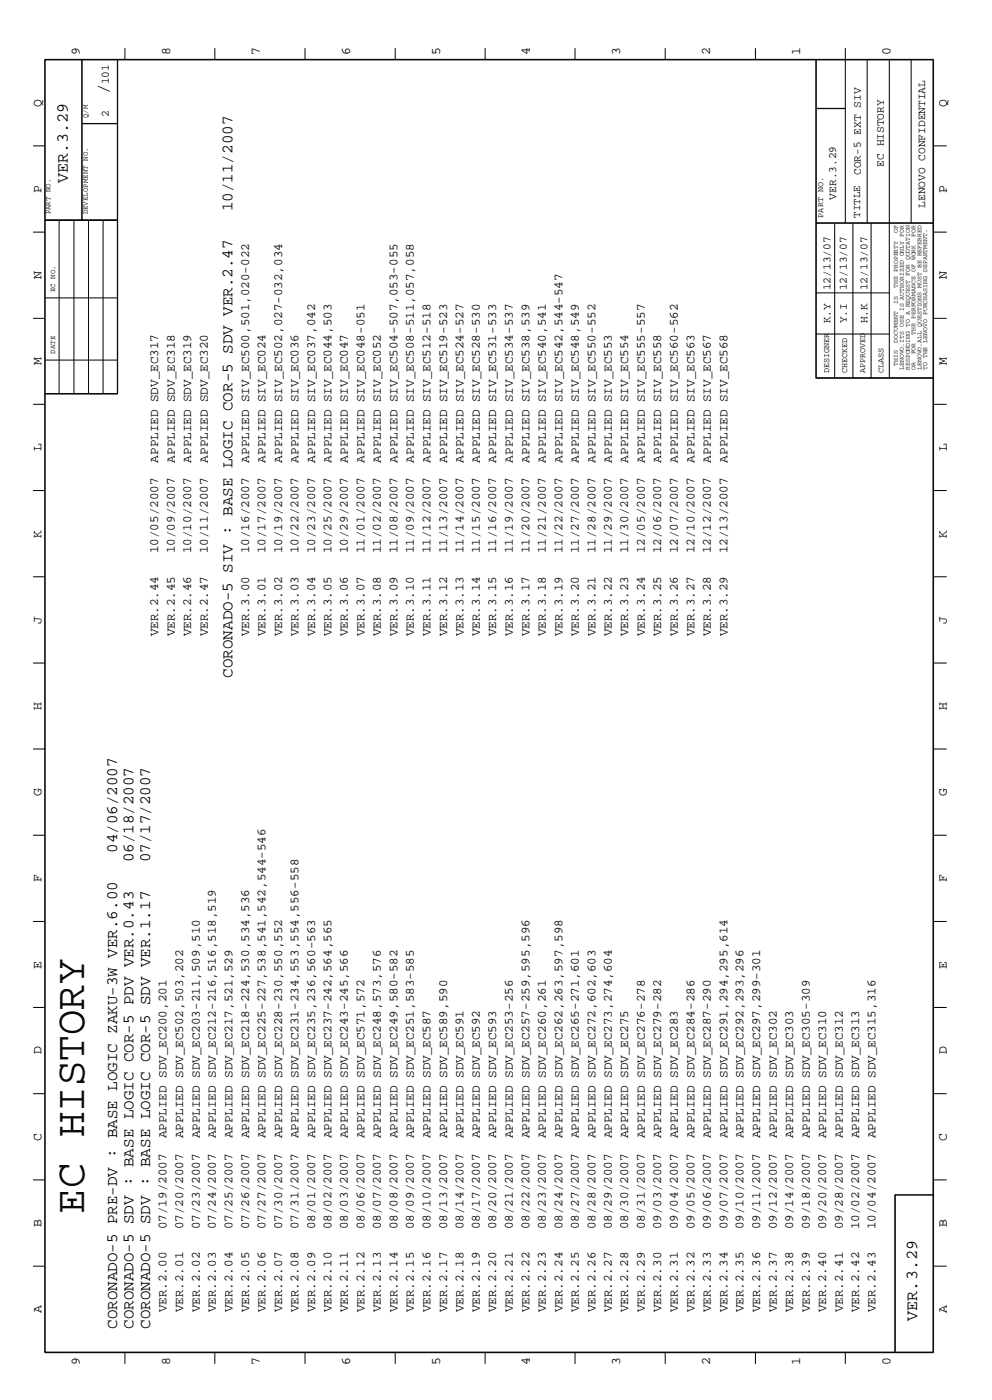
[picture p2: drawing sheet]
<svg xmlns="http://www.w3.org/2000/svg" width="300mm" height="423mm" viewBox="0 0 300 423" stroke-linecap="round" stroke-linejoin="round" font-family="sans-serif">
<defs><g id="words">
<text font-size="12.8" x="25.4" y="366.9" transform="rotate(-90 25.4 366.9)">EC HISTORY</text>
<text font-size="5.2" x="32.9" y="28.4" transform="rotate(-90 32.9 28.4)">/</text>
<g font-size="5.1">
<text x="20.5" y="55.4" transform="rotate(-90 20.5 55.4)">VER.3.29</text>
<text x="277.2" y="399.4" transform="rotate(-90 277.2 399.4)">VER.3.29</text>
</g>
<g font-size="4.8">
<text x="70.3" y="63.8" transform="rotate(-90 70.3 63.8)">10/11/2007</text>
<text x="70.3" y="204.9" transform="rotate(-90 70.3 204.9)">CORONADO-5 SIV : BASE LOGIC COR-5 SDV VER.2.47</text>
<text x="35.4" y="257.9" transform="rotate(-90 35.4 257.9)">04/06/2007</text>
<text x="40.4" y="260.8" transform="rotate(-90 40.4 260.8)">06/18/2007</text>
<text x="45.4" y="260.8" transform="rotate(-90 45.4 260.8)">07/17/2007</text>
<text x="35.4" y="401.8" transform="rotate(-90 35.4 401.8)">CORONADO-5 PRE-DV : BASE LOGIC ZAKU-3W VER.6.00</text>
<text x="40.4" y="401.8" transform="rotate(-90 40.4 401.8)">CORONADO-5 SDV : BASE LOGIC COR-5 PDV VER.0.43</text>
<text x="45.4" y="401.8" transform="rotate(-90 45.4 401.8)">CORONADO-5 SDV : BASE LOGIC COR-5 SDV VER.1.17</text>
</g>
<g font-size="4">
<text x="24.1" y="16.7" transform="rotate(-90 24.1 16.7)">9</text>
<text x="51.4" y="16.7" transform="rotate(-90 51.4 16.7)">8</text>
<text x="78.6" y="16.7" transform="rotate(-90 78.6 16.7)">7</text>
<text x="105.8" y="16.7" transform="rotate(-90 105.8 16.7)">6</text>
<text x="133.1" y="16.7" transform="rotate(-90 133.1 16.7)">5</text>
<text x="160.2" y="16.7" transform="rotate(-90 160.2 16.7)">4</text>
<text x="187.5" y="16.7" transform="rotate(-90 187.5 16.7)">3</text>
<text x="214.6" y="16.7" transform="rotate(-90 214.6 16.7)">2</text>
<text x="241.9" y="16.7" transform="rotate(-90 241.9 16.7)">1</text>
<text x="269.2" y="16.7" transform="rotate(-90 269.2 16.7)">0</text>
<text x="12.5" y="32.3" transform="rotate(-90 12.5 32.3)">Q</text>
<text x="286.2" y="32.3" transform="rotate(-90 286.2 32.3)">Q</text>
<text x="12.5" y="58.3" transform="rotate(-90 12.5 58.3)">P</text>
<text x="286.2" y="58.3" transform="rotate(-90 286.2 58.3)">P</text>
<text x="12.5" y="84.4" transform="rotate(-90 12.5 84.4)">N</text>
<text x="286.2" y="84.4" transform="rotate(-90 286.2 84.4)">N</text>
<text x="12.5" y="110.5" transform="rotate(-90 12.5 110.5)">M</text>
<text x="286.2" y="110.5" transform="rotate(-90 286.2 110.5)">M</text>
<text x="12.5" y="136.5" transform="rotate(-90 12.5 136.5)">L</text>
<text x="286.2" y="136.5" transform="rotate(-90 286.2 136.5)">L</text>
<text x="12.5" y="162.6" transform="rotate(-90 12.5 162.6)">K</text>
<text x="286.2" y="162.6" transform="rotate(-90 286.2 162.6)">K</text>
<text x="12.5" y="188.6" transform="rotate(-90 12.5 188.6)">J</text>
<text x="286.2" y="188.6" transform="rotate(-90 286.2 188.6)">J</text>
<text x="12.5" y="214.7" transform="rotate(-90 12.5 214.7)">H</text>
<text x="286.2" y="214.7" transform="rotate(-90 286.2 214.7)">H</text>
<text x="12.5" y="240.7" transform="rotate(-90 12.5 240.7)">G</text>
<text x="286.2" y="240.7" transform="rotate(-90 286.2 240.7)">G</text>
<text x="12.5" y="266.8" transform="rotate(-90 12.5 266.8)">F</text>
<text x="286.2" y="266.8" transform="rotate(-90 286.2 266.8)">F</text>
<text x="12.5" y="292.9" transform="rotate(-90 12.5 292.9)">E</text>
<text x="286.2" y="292.9" transform="rotate(-90 286.2 292.9)">E</text>
<text x="12.5" y="318.9" transform="rotate(-90 12.5 318.9)">D</text>
<text x="286.2" y="318.9" transform="rotate(-90 286.2 318.9)">D</text>
<text x="12.5" y="344.9" transform="rotate(-90 12.5 344.9)">C</text>
<text x="286.2" y="344.9" transform="rotate(-90 286.2 344.9)">C</text>
<text x="12.5" y="371" transform="rotate(-90 12.5 371)">B</text>
<text x="286.2" y="371" transform="rotate(-90 286.2 371)">B</text>
<text x="12.5" y="397" transform="rotate(-90 12.5 397)">A</text>
<text x="286.2" y="397" transform="rotate(-90 286.2 397)">A</text>
<text x="24.1" y="412.7" transform="rotate(-90 24.1 412.7)">9</text>
<text x="51.4" y="412.7" transform="rotate(-90 51.4 412.7)">8</text>
<text x="78.6" y="412.7" transform="rotate(-90 78.6 412.7)">7</text>
<text x="105.8" y="412.7" transform="rotate(-90 105.8 412.7)">6</text>
<text x="133.1" y="412.7" transform="rotate(-90 133.1 412.7)">5</text>
<text x="160.2" y="412.7" transform="rotate(-90 160.2 412.7)">4</text>
<text x="187.5" y="412.7" transform="rotate(-90 187.5 412.7)">3</text>
<text x="214.6" y="412.7" transform="rotate(-90 214.6 412.7)">2</text>
<text x="241.9" y="412.7" transform="rotate(-90 241.9 412.7)">1</text>
<text x="269.2" y="412.7" transform="rotate(-90 269.2 412.7)">0</text>
</g>
<g font-size="3.8">
<text x="47.8" y="139.9" transform="rotate(-90 47.8 139.9)">APPLIED SDV_EC317</text>
<text x="52.8" y="139.9" transform="rotate(-90 52.8 139.9)">APPLIED SDV_EC318</text>
<text x="57.8" y="139.9" transform="rotate(-90 57.8 139.9)">APPLIED SDV_EC319</text>
<text x="62.8" y="139.9" transform="rotate(-90 62.8 139.9)">APPLIED SDV_EC320</text>
<text x="75.3" y="139.9" transform="rotate(-90 75.3 139.9)">APPLIED SIV_EC500,501,020-022</text>
<text x="80.3" y="139.9" transform="rotate(-90 80.3 139.9)">APPLIED SIV_EC024</text>
<text x="85.3" y="139.9" transform="rotate(-90 85.3 139.9)">APPLIED SIV_EC502,027-032,034</text>
<text x="90.3" y="139.9" transform="rotate(-90 90.3 139.9)">APPLIED SIV_EC036</text>
<text x="95.3" y="139.9" transform="rotate(-90 95.3 139.9)">APPLIED SIV_EC037,042</text>
<text x="100.2" y="139.9" transform="rotate(-90 100.2 139.9)">APPLIED SIV_EC044,503</text>
<text x="105.2" y="139.9" transform="rotate(-90 105.2 139.9)">APPLIED SIV_EC047</text>
<text x="110.2" y="139.9" transform="rotate(-90 110.2 139.9)">APPLIED SIV_EC048-051</text>
<text x="115.1" y="139.9" transform="rotate(-90 115.1 139.9)">APPLIED SIV_EC052</text>
<text x="120.1" y="139.9" transform="rotate(-90 120.1 139.9)">APPLIED SIV_EC504-507,053-055</text>
<text x="125.1" y="139.9" transform="rotate(-90 125.1 139.9)">APPLIED SIV_EC508-511,057,058</text>
<text x="130.1" y="139.9" transform="rotate(-90 130.1 139.9)">APPLIED SIV_EC512-518</text>
<text x="135.1" y="139.9" transform="rotate(-90 135.1 139.9)">APPLIED SIV_EC519-523</text>
<text x="140.1" y="139.9" transform="rotate(-90 140.1 139.9)">APPLIED SIV_EC524-527</text>
<text x="145" y="139.9" transform="rotate(-90 145 139.9)">APPLIED SIV_EC528-530</text>
<text x="150" y="139.9" transform="rotate(-90 150 139.9)">APPLIED SIV_EC531-533</text>
<text x="155" y="139.9" transform="rotate(-90 155 139.9)">APPLIED SIV_EC534-537</text>
<text x="160" y="139.9" transform="rotate(-90 160 139.9)">APPLIED SIV_EC538,539</text>
<text x="165" y="139.9" transform="rotate(-90 165 139.9)">APPLIED SIV_EC540,541</text>
<text x="170" y="139.9" transform="rotate(-90 170 139.9)">APPLIED SIV_EC542,544-547</text>
<text x="175" y="139.9" transform="rotate(-90 175 139.9)">APPLIED SIV_EC548,549</text>
<text x="180" y="139.9" transform="rotate(-90 180 139.9)">APPLIED SIV_EC550-552</text>
<text x="184.9" y="139.9" transform="rotate(-90 184.9 139.9)">APPLIED SIV_EC553</text>
<text x="189.9" y="139.9" transform="rotate(-90 189.9 139.9)">APPLIED SIV_EC554</text>
<text x="194.9" y="139.9" transform="rotate(-90 194.9 139.9)">APPLIED SIV_EC555-557</text>
<text x="199.9" y="139.9" transform="rotate(-90 199.9 139.9)">APPLIED SIV_EC558</text>
<text x="204.9" y="139.9" transform="rotate(-90 204.9 139.9)">APPLIED SIV_EC560-562</text>
<text x="209.9" y="139.9" transform="rotate(-90 209.9 139.9)">APPLIED SIV_EC563</text>
<text x="214.9" y="139.9" transform="rotate(-90 214.9 139.9)">APPLIED SIV_EC567</text>
<text x="219.9" y="139.9" transform="rotate(-90 219.9 139.9)">APPLIED SIV_EC568</text>
<text x="47.8" y="167.3" transform="rotate(-90 47.8 167.3)">10/05/2007</text>
<text x="52.8" y="167.3" transform="rotate(-90 52.8 167.3)">10/09/2007</text>
<text x="57.8" y="167.3" transform="rotate(-90 57.8 167.3)">10/10/2007</text>
<text x="62.8" y="167.3" transform="rotate(-90 62.8 167.3)">10/11/2007</text>
<text x="75.3" y="167.3" transform="rotate(-90 75.3 167.3)">10/16/2007</text>
<text x="80.3" y="167.3" transform="rotate(-90 80.3 167.3)">10/17/2007</text>
<text x="85.3" y="167.3" transform="rotate(-90 85.3 167.3)">10/19/2007</text>
<text x="90.3" y="167.3" transform="rotate(-90 90.3 167.3)">10/22/2007</text>
<text x="95.3" y="167.3" transform="rotate(-90 95.3 167.3)">10/23/2007</text>
<text x="100.2" y="167.3" transform="rotate(-90 100.2 167.3)">10/25/2007</text>
<text x="105.2" y="167.3" transform="rotate(-90 105.2 167.3)">10/29/2007</text>
<text x="110.2" y="167.3" transform="rotate(-90 110.2 167.3)">11/01/2007</text>
<text x="115.1" y="167.3" transform="rotate(-90 115.1 167.3)">11/02/2007</text>
<text x="120.1" y="167.3" transform="rotate(-90 120.1 167.3)">11/08/2007</text>
<text x="125.1" y="167.3" transform="rotate(-90 125.1 167.3)">11/09/2007</text>
<text x="130.1" y="167.3" transform="rotate(-90 130.1 167.3)">11/12/2007</text>
<text x="135.1" y="167.3" transform="rotate(-90 135.1 167.3)">11/13/2007</text>
<text x="140.1" y="167.3" transform="rotate(-90 140.1 167.3)">11/14/2007</text>
<text x="145" y="167.3" transform="rotate(-90 145 167.3)">11/15/2007</text>
<text x="150" y="167.3" transform="rotate(-90 150 167.3)">11/16/2007</text>
<text x="155" y="167.3" transform="rotate(-90 155 167.3)">11/19/2007</text>
<text x="160" y="167.3" transform="rotate(-90 160 167.3)">11/20/2007</text>
<text x="165" y="167.3" transform="rotate(-90 165 167.3)">11/21/2007</text>
<text x="170" y="167.3" transform="rotate(-90 170 167.3)">11/22/2007</text>
<text x="175" y="167.3" transform="rotate(-90 175 167.3)">11/27/2007</text>
<text x="180" y="167.3" transform="rotate(-90 180 167.3)">11/28/2007</text>
<text x="184.9" y="167.3" transform="rotate(-90 184.9 167.3)">11/29/2007</text>
<text x="189.9" y="167.3" transform="rotate(-90 189.9 167.3)">11/30/2007</text>
<text x="194.9" y="167.3" transform="rotate(-90 194.9 167.3)">12/05/2007</text>
<text x="199.9" y="167.3" transform="rotate(-90 199.9 167.3)">12/06/2007</text>
<text x="204.9" y="167.3" transform="rotate(-90 204.9 167.3)">12/07/2007</text>
<text x="209.9" y="167.3" transform="rotate(-90 209.9 167.3)">12/10/2007</text>
<text x="214.9" y="167.3" transform="rotate(-90 214.9 167.3)">12/12/2007</text>
<text x="219.9" y="167.3" transform="rotate(-90 219.9 167.3)">12/13/2007</text>
<text x="47.8" y="192.4" transform="rotate(-90 47.8 192.4)">VER.2.44</text>
<text x="52.8" y="192.4" transform="rotate(-90 52.8 192.4)">VER.2.45</text>
<text x="57.8" y="192.4" transform="rotate(-90 57.8 192.4)">VER.2.46</text>
<text x="62.8" y="192.4" transform="rotate(-90 62.8 192.4)">VER.2.47</text>
<text x="75.3" y="192.4" transform="rotate(-90 75.3 192.4)">VER.3.00</text>
<text x="80.3" y="192.4" transform="rotate(-90 80.3 192.4)">VER.3.01</text>
<text x="85.3" y="192.4" transform="rotate(-90 85.3 192.4)">VER.3.02</text>
<text x="90.3" y="192.4" transform="rotate(-90 90.3 192.4)">VER.3.03</text>
<text x="95.3" y="192.4" transform="rotate(-90 95.3 192.4)">VER.3.04</text>
<text x="100.2" y="192.4" transform="rotate(-90 100.2 192.4)">VER.3.05</text>
<text x="105.2" y="192.4" transform="rotate(-90 105.2 192.4)">VER.3.06</text>
<text x="110.2" y="192.4" transform="rotate(-90 110.2 192.4)">VER.3.07</text>
<text x="115.1" y="192.4" transform="rotate(-90 115.1 192.4)">VER.3.08</text>
<text x="120.1" y="192.4" transform="rotate(-90 120.1 192.4)">VER.3.09</text>
<text x="125.1" y="192.4" transform="rotate(-90 125.1 192.4)">VER.3.10</text>
<text x="130.1" y="192.4" transform="rotate(-90 130.1 192.4)">VER.3.11</text>
<text x="135.1" y="192.4" transform="rotate(-90 135.1 192.4)">VER.3.12</text>
<text x="140.1" y="192.4" transform="rotate(-90 140.1 192.4)">VER.3.13</text>
<text x="145" y="192.4" transform="rotate(-90 145 192.4)">VER.3.14</text>
<text x="150" y="192.4" transform="rotate(-90 150 192.4)">VER.3.15</text>
<text x="155" y="192.4" transform="rotate(-90 155 192.4)">VER.3.16</text>
<text x="160" y="192.4" transform="rotate(-90 160 192.4)">VER.3.17</text>
<text x="165" y="192.4" transform="rotate(-90 165 192.4)">VER.3.18</text>
<text x="170" y="192.4" transform="rotate(-90 170 192.4)">VER.3.19</text>
<text x="175" y="192.4" transform="rotate(-90 175 192.4)">VER.3.20</text>
<text x="180" y="192.4" transform="rotate(-90 180 192.4)">VER.3.21</text>
<text x="184.9" y="192.4" transform="rotate(-90 184.9 192.4)">VER.3.22</text>
<text x="189.9" y="192.4" transform="rotate(-90 189.9 192.4)">VER.3.23</text>
<text x="194.9" y="192.4" transform="rotate(-90 194.9 192.4)">VER.3.24</text>
<text x="199.9" y="192.4" transform="rotate(-90 199.9 192.4)">VER.3.25</text>
<text x="204.9" y="192.4" transform="rotate(-90 204.9 192.4)">VER.3.26</text>
<text x="209.9" y="192.4" transform="rotate(-90 209.9 192.4)">VER.3.27</text>
<text x="214.9" y="192.4" transform="rotate(-90 214.9 192.4)">VER.3.28</text>
<text x="219.9" y="192.4" transform="rotate(-90 219.9 192.4)">VER.3.29</text>
<text x="50.4" y="344.3" transform="rotate(-90 50.4 344.3)">APPLIED SDV_EC200,201</text>
<text x="55.4" y="344.3" transform="rotate(-90 55.4 344.3)">APPLIED SDV_EC502,503,202</text>
<text x="60.4" y="344.3" transform="rotate(-90 60.4 344.3)">APPLIED SDV_EC203-211,509,510</text>
<text x="65.3" y="344.3" transform="rotate(-90 65.3 344.3)">APPLIED SDV_EC212-216,516,518,519</text>
<text x="70.3" y="344.3" transform="rotate(-90 70.3 344.3)">APPLIED SDV_EC217,521,529</text>
<text x="75.3" y="344.3" transform="rotate(-90 75.3 344.3)">APPLIED SDV_EC218-224,530,534,536</text>
<text x="80.3" y="344.3" transform="rotate(-90 80.3 344.3)">APPLIED SDV_EC225-227,538,541,542,544-546</text>
<text x="85.3" y="344.3" transform="rotate(-90 85.3 344.3)">APPLIED SDV_EC228-230,550,552</text>
<text x="90.3" y="344.3" transform="rotate(-90 90.3 344.3)">APPLIED SDV_EC231-234,553,554,556-558</text>
<text x="95.3" y="344.3" transform="rotate(-90 95.3 344.3)">APPLIED SDV_EC235,236,560-563</text>
<text x="100.2" y="344.3" transform="rotate(-90 100.2 344.3)">APPLIED SDV_EC237-242,564,565</text>
<text x="105.2" y="344.3" transform="rotate(-90 105.2 344.3)">APPLIED SDV_EC243-245,566</text>
<text x="110.2" y="344.3" transform="rotate(-90 110.2 344.3)">APPLIED SDV_EC571,572</text>
<text x="115.1" y="344.3" transform="rotate(-90 115.1 344.3)">APPLIED SDV_EC248,573,576</text>
<text x="120.1" y="344.3" transform="rotate(-90 120.1 344.3)">APPLIED SDV_EC249,580-582</text>
<text x="125.1" y="344.3" transform="rotate(-90 125.1 344.3)">APPLIED SDV_EC251,583-585</text>
<text x="130.1" y="344.3" transform="rotate(-90 130.1 344.3)">APPLIED SDV_EC587</text>
<text x="135.1" y="344.3" transform="rotate(-90 135.1 344.3)">APPLIED SDV_EC589,590</text>
<text x="140.1" y="344.3" transform="rotate(-90 140.1 344.3)">APPLIED SDV_EC591</text>
<text x="145" y="344.3" transform="rotate(-90 145 344.3)">APPLIED SDV_EC592</text>
<text x="150" y="344.3" transform="rotate(-90 150 344.3)">APPLIED SDV_EC593</text>
<text x="155" y="344.3" transform="rotate(-90 155 344.3)">APPLIED SDV_EC253-256</text>
<text x="160" y="344.3" transform="rotate(-90 160 344.3)">APPLIED SDV_EC257-259,595,596</text>
<text x="165" y="344.3" transform="rotate(-90 165 344.3)">APPLIED SDV_EC260,261</text>
<text x="170" y="344.3" transform="rotate(-90 170 344.3)">APPLIED SDV_EC262,263,597,598</text>
<text x="175" y="344.3" transform="rotate(-90 175 344.3)">APPLIED SDV_EC265-271,601</text>
<text x="180" y="344.3" transform="rotate(-90 180 344.3)">APPLIED SDV_EC272,602,603</text>
<text x="184.9" y="344.3" transform="rotate(-90 184.9 344.3)">APPLIED SDV_EC273,274,604</text>
<text x="189.9" y="344.3" transform="rotate(-90 189.9 344.3)">APPLIED SDV_EC275</text>
<text x="194.9" y="344.3" transform="rotate(-90 194.9 344.3)">APPLIED SDV_EC276-278</text>
<text x="199.9" y="344.3" transform="rotate(-90 199.9 344.3)">APPLIED SDV_EC279-282</text>
<text x="204.9" y="344.3" transform="rotate(-90 204.9 344.3)">APPLIED SDV_EC283</text>
<text x="209.9" y="344.3" transform="rotate(-90 209.9 344.3)">APPLIED SDV_EC284-286</text>
<text x="214.9" y="344.3" transform="rotate(-90 214.9 344.3)">APPLIED SDV_EC287-290</text>
<text x="219.9" y="344.3" transform="rotate(-90 219.9 344.3)">APPLIED SDV_EC291,294,295,614</text>
<text x="224.8" y="344.3" transform="rotate(-90 224.8 344.3)">APPLIED SDV_EC292,293,296</text>
<text x="229.8" y="344.3" transform="rotate(-90 229.8 344.3)">APPLIED SDV_EC297,299-301</text>
<text x="234.8" y="344.3" transform="rotate(-90 234.8 344.3)">APPLIED SDV_EC302</text>
<text x="239.8" y="344.3" transform="rotate(-90 239.8 344.3)">APPLIED SDV_EC303</text>
<text x="244.8" y="344.3" transform="rotate(-90 244.8 344.3)">APPLIED SDV_EC305-309</text>
<text x="249.8" y="344.3" transform="rotate(-90 249.8 344.3)">APPLIED SDV_EC310</text>
<text x="254.8" y="344.3" transform="rotate(-90 254.8 344.3)">APPLIED SDV_EC312</text>
<text x="259.8" y="344.3" transform="rotate(-90 259.8 344.3)">APPLIED SDV_EC313</text>
<text x="264.7" y="344.3" transform="rotate(-90 264.7 344.3)">APPLIED SDV_EC315,316</text>
<text x="50.4" y="371.7" transform="rotate(-90 50.4 371.7)">07/19/2007</text>
<text x="55.4" y="371.7" transform="rotate(-90 55.4 371.7)">07/20/2007</text>
<text x="60.4" y="371.7" transform="rotate(-90 60.4 371.7)">07/23/2007</text>
<text x="65.3" y="371.7" transform="rotate(-90 65.3 371.7)">07/24/2007</text>
<text x="70.3" y="371.7" transform="rotate(-90 70.3 371.7)">07/25/2007</text>
<text x="75.3" y="371.7" transform="rotate(-90 75.3 371.7)">07/26/2007</text>
<text x="80.3" y="371.7" transform="rotate(-90 80.3 371.7)">07/27/2007</text>
<text x="85.3" y="371.7" transform="rotate(-90 85.3 371.7)">07/30/2007</text>
<text x="90.3" y="371.7" transform="rotate(-90 90.3 371.7)">07/31/2007</text>
<text x="95.3" y="371.7" transform="rotate(-90 95.3 371.7)">08/01/2007</text>
<text x="100.2" y="371.7" transform="rotate(-90 100.2 371.7)">08/02/2007</text>
<text x="105.2" y="371.7" transform="rotate(-90 105.2 371.7)">08/03/2007</text>
<text x="110.2" y="371.7" transform="rotate(-90 110.2 371.7)">08/06/2007</text>
<text x="115.1" y="371.7" transform="rotate(-90 115.1 371.7)">08/07/2007</text>
<text x="120.1" y="371.7" transform="rotate(-90 120.1 371.7)">08/08/2007</text>
<text x="125.1" y="371.7" transform="rotate(-90 125.1 371.7)">08/09/2007</text>
<text x="130.1" y="371.7" transform="rotate(-90 130.1 371.7)">08/10/2007</text>
<text x="135.1" y="371.7" transform="rotate(-90 135.1 371.7)">08/13/2007</text>
<text x="140.1" y="371.7" transform="rotate(-90 140.1 371.7)">08/14/2007</text>
<text x="145" y="371.7" transform="rotate(-90 145 371.7)">08/17/2007</text>
<text x="150" y="371.7" transform="rotate(-90 150 371.7)">08/20/2007</text>
<text x="155" y="371.7" transform="rotate(-90 155 371.7)">08/21/2007</text>
<text x="160" y="371.7" transform="rotate(-90 160 371.7)">08/22/2007</text>
<text x="165" y="371.7" transform="rotate(-90 165 371.7)">08/23/2007</text>
<text x="170" y="371.7" transform="rotate(-90 170 371.7)">08/24/2007</text>
<text x="175" y="371.7" transform="rotate(-90 175 371.7)">08/27/2007</text>
<text x="180" y="371.7" transform="rotate(-90 180 371.7)">08/28/2007</text>
<text x="184.9" y="371.7" transform="rotate(-90 184.9 371.7)">08/29/2007</text>
<text x="189.9" y="371.7" transform="rotate(-90 189.9 371.7)">08/30/2007</text>
<text x="194.9" y="371.7" transform="rotate(-90 194.9 371.7)">08/31/2007</text>
<text x="199.9" y="371.7" transform="rotate(-90 199.9 371.7)">09/03/2007</text>
<text x="204.9" y="371.7" transform="rotate(-90 204.9 371.7)">09/04/2007</text>
<text x="209.9" y="371.7" transform="rotate(-90 209.9 371.7)">09/05/2007</text>
<text x="214.9" y="371.7" transform="rotate(-90 214.9 371.7)">09/06/2007</text>
<text x="219.9" y="371.7" transform="rotate(-90 219.9 371.7)">09/07/2007</text>
<text x="224.8" y="371.7" transform="rotate(-90 224.8 371.7)">09/10/2007</text>
<text x="229.8" y="371.7" transform="rotate(-90 229.8 371.7)">09/11/2007</text>
<text x="234.8" y="371.7" transform="rotate(-90 234.8 371.7)">09/12/2007</text>
<text x="239.8" y="371.7" transform="rotate(-90 239.8 371.7)">09/14/2007</text>
<text x="244.8" y="371.7" transform="rotate(-90 244.8 371.7)">09/18/2007</text>
<text x="249.8" y="371.7" transform="rotate(-90 249.8 371.7)">09/20/2007</text>
<text x="254.8" y="371.7" transform="rotate(-90 254.8 371.7)">09/28/2007</text>
<text x="259.8" y="371.7" transform="rotate(-90 259.8 371.7)">10/02/2007</text>
<text x="264.7" y="371.7" transform="rotate(-90 264.7 371.7)">10/04/2007</text>
<text x="50.4" y="396.8" transform="rotate(-90 50.4 396.8)">VER.2.00</text>
<text x="55.4" y="396.8" transform="rotate(-90 55.4 396.8)">VER.2.01</text>
<text x="60.4" y="396.8" transform="rotate(-90 60.4 396.8)">VER.2.02</text>
<text x="65.3" y="396.8" transform="rotate(-90 65.3 396.8)">VER.2.03</text>
<text x="70.3" y="396.8" transform="rotate(-90 70.3 396.8)">VER.2.04</text>
<text x="75.3" y="396.8" transform="rotate(-90 75.3 396.8)">VER.2.05</text>
<text x="80.3" y="396.8" transform="rotate(-90 80.3 396.8)">VER.2.06</text>
<text x="85.3" y="396.8" transform="rotate(-90 85.3 396.8)">VER.2.07</text>
<text x="90.3" y="396.8" transform="rotate(-90 90.3 396.8)">VER.2.08</text>
<text x="95.3" y="396.8" transform="rotate(-90 95.3 396.8)">VER.2.09</text>
<text x="100.2" y="396.8" transform="rotate(-90 100.2 396.8)">VER.2.10</text>
<text x="105.2" y="396.8" transform="rotate(-90 105.2 396.8)">VER.2.11</text>
<text x="110.2" y="396.8" transform="rotate(-90 110.2 396.8)">VER.2.12</text>
<text x="115.1" y="396.8" transform="rotate(-90 115.1 396.8)">VER.2.13</text>
<text x="120.1" y="396.8" transform="rotate(-90 120.1 396.8)">VER.2.14</text>
<text x="125.1" y="396.8" transform="rotate(-90 125.1 396.8)">VER.2.15</text>
<text x="130.1" y="396.8" transform="rotate(-90 130.1 396.8)">VER.2.16</text>
<text x="135.1" y="396.8" transform="rotate(-90 135.1 396.8)">VER.2.17</text>
<text x="140.1" y="396.8" transform="rotate(-90 140.1 396.8)">VER.2.18</text>
<text x="145" y="396.8" transform="rotate(-90 145 396.8)">VER.2.19</text>
<text x="150" y="396.8" transform="rotate(-90 150 396.8)">VER.2.20</text>
<text x="155" y="396.8" transform="rotate(-90 155 396.8)">VER.2.21</text>
<text x="160" y="396.8" transform="rotate(-90 160 396.8)">VER.2.22</text>
<text x="165" y="396.8" transform="rotate(-90 165 396.8)">VER.2.23</text>
<text x="170" y="396.8" transform="rotate(-90 170 396.8)">VER.2.24</text>
<text x="175" y="396.8" transform="rotate(-90 175 396.8)">VER.2.25</text>
<text x="180" y="396.8" transform="rotate(-90 180 396.8)">VER.2.26</text>
<text x="184.9" y="396.8" transform="rotate(-90 184.9 396.8)">VER.2.27</text>
<text x="189.9" y="396.8" transform="rotate(-90 189.9 396.8)">VER.2.28</text>
<text x="194.9" y="396.8" transform="rotate(-90 194.9 396.8)">VER.2.29</text>
<text x="199.9" y="396.8" transform="rotate(-90 199.9 396.8)">VER.2.30</text>
<text x="204.9" y="396.8" transform="rotate(-90 204.9 396.8)">VER.2.31</text>
<text x="209.9" y="396.8" transform="rotate(-90 209.9 396.8)">VER.2.32</text>
<text x="214.9" y="396.8" transform="rotate(-90 214.9 396.8)">VER.2.33</text>
<text x="219.9" y="396.8" transform="rotate(-90 219.9 396.8)">VER.2.34</text>
<text x="224.8" y="396.8" transform="rotate(-90 224.8 396.8)">VER.2.35</text>
<text x="229.8" y="396.8" transform="rotate(-90 229.8 396.8)">VER.2.36</text>
<text x="234.8" y="396.8" transform="rotate(-90 234.8 396.8)">VER.2.37</text>
<text x="239.8" y="396.8" transform="rotate(-90 239.8 396.8)">VER.2.38</text>
<text x="244.8" y="396.8" transform="rotate(-90 244.8 396.8)">VER.2.39</text>
<text x="249.8" y="396.8" transform="rotate(-90 249.8 396.8)">VER.2.40</text>
<text x="254.8" y="396.8" transform="rotate(-90 254.8 396.8)">VER.2.41</text>
<text x="259.8" y="396.8" transform="rotate(-90 259.8 396.8)">VER.2.42</text>
<text x="264.7" y="396.8" transform="rotate(-90 264.7 396.8)">VER.2.43</text>
</g>
<g font-size="3.4">
<text x="32.9" y="25.5" transform="rotate(-90 32.9 25.5)">101</text>
<text x="32.9" y="35.5" transform="rotate(-90 32.9 35.5)">2</text>
<text x="260.2" y="52.9" transform="rotate(-90 260.2 52.9)">COR-5 EXT SIV</text>
<text x="267.2" y="50.4" transform="rotate(-90 267.2 50.4)">EC HISTORY</text>
<text x="252.7" y="60.4" transform="rotate(-90 252.7 60.4)">VER.3.29</text>
<text x="279.7" y="62.8" transform="rotate(-90 279.7 62.8)">LENOVO CONFIDENTIAL</text>
<text x="251" y="87.8" transform="rotate(-90 251 87.8)">12/13/07</text>
<text x="255.9" y="87.8" transform="rotate(-90 255.9 87.8)">12/13/07</text>
<text x="262.2" y="87.8" transform="rotate(-90 262.2 87.8)">12/13/07</text>
<text x="251" y="97.8" transform="rotate(-90 251 97.8)">K.Y</text>
<text x="255.9" y="97.8" transform="rotate(-90 255.9 97.8)">Y.I</text>
<text x="262.2" y="97.8" transform="rotate(-90 262.2 97.8)">H.K</text>
</g>
<text font-size="3.2" x="260" y="65.8" transform="rotate(-90 260 65.8)">TITLE</text>
<g font-size="2.5">
<text x="248.8" y="65.8" transform="rotate(-90 248.8 65.8)">PART NO.</text>
<text x="250.6" y="112.9" transform="rotate(-90 250.6 112.9)">DESIGNER</text>
<text x="256.1" y="112.9" transform="rotate(-90 256.1 112.9)">CHECKED</text>
<text x="261.5" y="112.9" transform="rotate(-90 261.5 112.9)">APPROVED</text>
<text x="267" y="112.9" transform="rotate(-90 267 112.9)">CLASS</text>
</g>
<g font-size="2.3">
<text x="26.6" y="35.7" transform="rotate(-90 26.6 35.7)">Q/M</text>
<text x="15.2" y="64.9" transform="rotate(-90 15.2 64.9)">PART NO.</text>
<text x="26.6" y="64.9" transform="rotate(-90 26.6 64.9)">DEVELOPMENT NO.</text>
<text x="16.7" y="88.3" transform="rotate(-90 16.7 88.3)">EC NO.</text>
<text x="16.7" y="106.9" transform="rotate(-90 16.7 106.9)">DATE</text>
</g>
<g font-size="2">
<text x="271.4" y="70.4" transform="rotate(-90 271.4 70.4)">OF</text>
<text x="276.7" y="71.6" transform="rotate(-90 276.7 71.6)">FOR</text>
<text x="271.4" y="87" transform="rotate(-90 271.4 87)">THE PROPERTY</text>
<text x="271.4" y="91.8" transform="rotate(-90 271.4 91.8)">IS</text>
<text x="276.7" y="101.3" transform="rotate(-90 276.7 101.3)">THE PERFORMANCE OF WORK</text>
<text x="271.4" y="103.6" transform="rotate(-90 271.4 103.6)">DOCUMENT</text>
<text x="276.7" y="107.2" transform="rotate(-90 276.7 107.2)">FOR</text>
<text x="271.4" y="110.7" transform="rotate(-90 271.4 110.7)">THIS</text>
<text x="273.2" y="111.9" transform="rotate(-90 273.2 111.9)">LENOVO.ITS USE IS AUTHORIZED ONLY FOR</text>
<text x="275" y="111.9" transform="rotate(-90 275 111.9)">RESPONDING TO A REQUEST FOR QUOTATION</text>
<text x="276.7" y="111.9" transform="rotate(-90 276.7 111.9)">OR</text>
<text x="278.6" y="111.9" transform="rotate(-90 278.6 111.9)">LENOVO.ALL QUESTIONS MUST BE REFERRED</text>
<text x="280.2" y="111.9" transform="rotate(-90 280.2 111.9)">TO THE LENOVO PURCHASING DEPARTMENT.</text>
</g>
</g></defs>
<g fill="none" stroke="#000" stroke-width=".3">
<path d="M13.5 17.9h268.7v391.1h-268.7zM13.6 18.1h268.4v390.8h-268.4zM24.7 17.9v48.7M24.8 17.9v48.7M35.5 17.9v101.2M35.6 17.9v101.2h-22.1M37.8 14.6v3.3M64.9 14.6v3.3M92.2 14.6v3.3M119.5 14.6v3.3M146.6 14.6v3.3M173.8 14.6v3.3"/>
<path d="M201.1 14.6v3.3M228.3 14.6v3.3M246.6 17.9v96.5h35.4M246.7 17.9v96.5M255.5 14.6v52.9M262.1 17.9v49.6M268.8 17.9v96.5M275.4 17.9v49.6M24.8 37.4h10.8M24.8 37.3h10.8M246.6 32.9h8.9M246.6 32.8h8.9"/>
<path d="M10 44.1h3.5M282 44.1h4.2M10 70.2h3.5M13.5 66.6h22.1M13.5 66.5h22.1M17.9 66.6v52.5M22.4 66.6v52.5M26.8 66.6v52.5M31.2 66.6v52.4M246.6 67.5h35.4M246.6 67.4h35.4M252.3 67.5v46.9"/>
<path d="M257.8 67.5v46.9M263.3 67.5v46.9M282 70.2h4.2M10 96.3h3.5M13.5 90.1h22.1M246.6 88.6h22.2M282 96.3h4.2M13.5 119h22.1M13.5 108.9h22.1M246.6 114.2h35.4M246.6 101h22.2M10 122.3h3.5"/>
<path d="M282 122.3h4.2M10 148.3h3.5M282 148.3h4.2M10 174.4h3.5M282 174.4h4.2M10 200.5h3.5M282 200.5h4.2M10 226.5h3.5M282 226.5h4.2M10 252.6h3.5M282 252.6h4.2M10 278.6h3.5"/>
<path d="M282 278.6h4.2M10 304.6h3.5M282 304.6h4.2M10 330.7h3.5M282 330.7h4.2M10 356.8h3.5M282 356.8h4.2M270.5 361.4h11.5M270.6 361.3v47.7M282 361.3h-11.5v47.7M10 382.9h3.5M282 382.9h4.2"/>
<path d="M37.8 409v3.4M64.9 409v3.4M92.2 409v3.4M119.5 409v3.4M146.6 409v3.4M173.8 409v3.4M201.1 409v3.4M228.3 409v3.4M255.5 409v3.4"/>
</g>
<use href="#words"/>
</svg>
